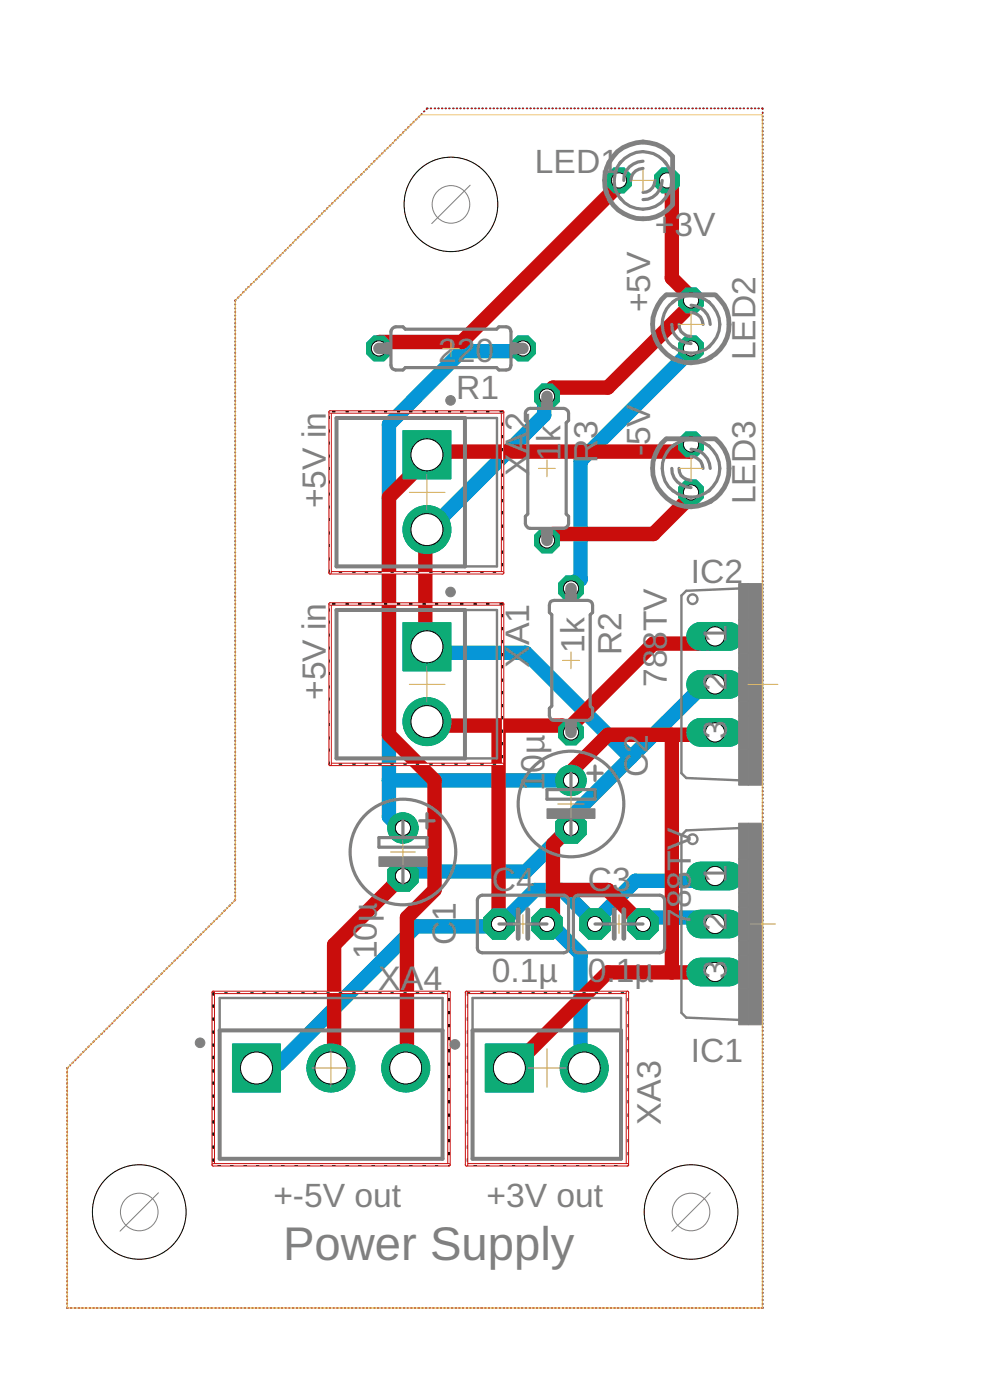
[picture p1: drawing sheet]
<svg xmlns="http://www.w3.org/2000/svg" width="52mm" height="74mm" viewBox="0 0 52 74" stroke-linecap="round" stroke-linejoin="round" font-family="sans-serif">
<defs><g id="words">
<text font-size="2.5" fill="#808080" x="15" y="66.7">Power Supply</text>
<g font-size="1.8" fill="#808080">
<text x="28.3" y="9.2">LED1</text>
<text x="34.4" y="16.5" transform="rotate(-90 34.4 16.5)">+5V</text>
<text x="34.6" y="12.5">+</text>
<text x="35.7" y="12.5">3V</text>
<text x="23.2" y="19.1">220</text>
<text x="24.1" y="21.1">R1</text>
<text x="29.6" y="23.4" transform="rotate(-90 29.6 23.4)">k</text>
<text x="34.4" y="23.6" transform="rotate(-90 34.4 23.6)">5V</text>
<text x="40" y="19.1" transform="rotate(-90 40 19.1)">LED2</text>
<text x="17.2" y="26.9" transform="rotate(-90 17.2 26.9)">+5V in</text>
<text x="28" y="25.2" transform="rotate(-90 28 25.2)">XA2</text>
<text x="29.6" y="24.4" transform="rotate(-90 29.6 24.4)">1</text>
<text x="31.6" y="24.5" transform="rotate(-90 31.6 24.5)">R3</text>
<text x="34.4" y="24.1" transform="rotate(-90 34.4 24.1)">-</text>
<text x="40" y="26.7" transform="rotate(-90 40 26.7)">LED3</text>
<text x="28" y="35.4" transform="rotate(-90 28 35.4)">XA1</text>
<text x="30.9" y="34.5" transform="rotate(-90 30.9 34.5)">1k</text>
<text x="32.9" y="34.7" transform="rotate(-90 32.9 34.7)">R2</text>
<text x="36.5" y="30.8">IC2</text>
<text x="38.5" y="34" transform="rotate(-90 38.5 34)">1</text>
<text x="17.2" y="37" transform="rotate(-90 17.2 37)">+5V in</text>
<text x="28.8" y="41.9" transform="rotate(-90 28.8 41.9)">1</text>
<text x="28.8" y="40.9" transform="rotate(-90 28.8 40.9)">0µ</text>
<text x="34.3" y="41.1" transform="rotate(-90 34.3 41.1)">C2</text>
<text x="35.3" y="36.4" transform="rotate(-90 35.3 36.4)">788TV</text>
<text x="38.5" y="39.1" transform="rotate(-90 38.5 39.1)">3</text>
<text x="38.5" y="36.6" transform="rotate(-90 38.5 36.6)">2</text>
<text x="26" y="47.1">C4</text>
<text x="31.1" y="47.1">C3</text>
<text x="36.5" y="46.1" transform="rotate(-90 36.5 46.1)">TV</text>
<text x="38.5" y="46.7" transform="rotate(-90 38.5 46.7)">1</text>
<text x="19.9" y="50.8" transform="rotate(-90 19.9 50.8)">10µ</text>
<text x="20" y="52.4">XA4</text>
<text x="24.1" y="50" transform="rotate(-90 24.1 50)">C</text>
<text x="24.1" y="48.7" transform="rotate(-90 24.1 48.7)">1</text>
<text x="26" y="51.9">0.1µ</text>
<text x="31.1" y="51.9">0.1µ</text>
<text x="36.5" y="49.1" transform="rotate(-90 36.5 49.1)">7</text>
<text x="36.5" y="48.1" transform="rotate(-90 36.5 48.1)">88</text>
<text x="38.5" y="51.8" transform="rotate(-90 38.5 51.8)">3</text>
<text x="38.5" y="49.3" transform="rotate(-90 38.5 49.3)">2</text>
<text x="34.9" y="59.5" transform="rotate(-90 34.9 59.5)">XA3</text>
<text x="36.5" y="56.2">IC1</text>
<text x="14.5" y="63.8">+-5V out</text>
<text x="25.7" y="63.9">+3V out</text>
</g>
</g></defs>
<path d="M27.7 18.4l-.4 .2h-2.9l-3.8 3.9v20.7l.4 .5 .3 .1M36.6 18.4l-.1 .2-5.8 5.8v6.3l-.3 .1-.2 .3M22.6 34.2l.4 .3h4.8l5.6 5.6M28.9 21h-.1v1l-5.8 5.8-.4 .2M37.8 36.2l-.3 .3h-.5l-3.6 3.6M20.6 41.3h9.6M28.9 48.9l.4 .1 1.4 1.5v5.8l.2 .2M33.4 40.1l-3.7 3.6 .5 .1-2.4 2.3h-6.3l-.2 .3M34 48.9l.1-.3h3.4l.3 .3M37.8 46.4l-.3 .2h-3.9l-1.9 2-.2 .3-1.8-1.8h-1.4l-1.9 1.8v.1h-4.4l-7.2 7.3h-1l-.2 .2" fill="none" stroke="#0696d7" stroke-width=".76"/>
<g fill="none" stroke="#0696d7" stroke-width=".08">
<path d="M12.4 16.1h.1M12.4 16.3h.1M12.4 16.5h.1M12.4 16.7h.1M12.4 16.9h.1M12.4 17.1h.1M12.4 17.3h.1M12.4 17.5h.1M12.4 17.7h.1M12.4 17.9h.1M12.4 18.1h.1M12.4 18.2v.1"/>
<path d="M12.4 18.4v.1M12.4 18.6v.1M12.4 18.8v.1M12.4 19v.1M12.4 19.2v.1M12.4 19.4v.1M12.4 19.6v.1M12.4 19.8v.1M12.5 15.9h-.1M12.6 15.7v.1M12.7 15.6h.1M12.9 15.5h-.1"/>
<path d="M13 15.3h.1M13.2 15.2h-.1M13.3 15v.1M13.4 14.9h.1M13.6 14.8h-.1M13.7 14.6h.1M13.9 14.5h-.1M14 14.4h.1M14.1 14.2h.1M14.3 14.1h-.1M14.4 13.9h.1M14.5 13.8h.1"/>
<path d="M14.7 13.7h.1M14.8 13.5h.1M15 13.4h-.1M15.1 13.2v.1M15.2 13.1h.1M15.4 13h-.1M15.5 12.8h.1M15.7 12.7h-.1M15.8 12.5v.1M15.9 12.4h.1M16.1 12.3h-.1M16.2 12.1h.1"/>
<path d="M16.4 12h-.1M16.5 11.9h.1M16.6 11.7h.1M16.8 11.6h-.1M16.9 11.4v.1M17 11.3h.1M17.2 11.2h-.1M17.3 11h.1M17.5 10.9h-.1M17.6 10.7v.1M17.7 10.6h.1M17.9 10.5h-.1"/>
<path d="M18 10.3v.1M18.2 10.2h-.1M18.3 10.1h.1M18.4 9.9h.1M18.6 9.8h-.1M18.7 9.6v.1M18.8 9.5h.1M19 9.4h.1M19.1 9.2h.1M19.3 9.1h-.1M19.4 8.9v.1M19.5 8.8h.1"/>
<path d="M19.7 8.7h-.1M19.8 8.5v.1M20 8.4h-.1M20.1 8.2v.1M20.2 8.1h.1M20.4 8h-.1M20.5 7.8v.1M20.7 7.7h-.1M20.8 7.6h.1M20.9 7.4h.1M21.1 7.3h-.1M21.2 7.1v.1"/>
<path d="M21.3 7h.1M21.5 6.9h-.1M21.6 6.7v.1M21.8 6.6h-.1M21.9 6.4v.1M22 6.3h.1M22.2 6.2h-.1M22.3 6v.1M22.5 5.9h-.1M22.6 5.7v.1M22.8 5.7h.1M23 5.7h.1"/>
<path d="M23.2 5.7h.1M23.4 5.7h.1M23.6 5.7h.1M23.7 5.7h.1M24 5.7h.1M24.2 5.7h.1M24.3 5.7h.1M24.5 5.7h.1M24.7 5.7h.1M24.9 5.7h.1M25.1 5.7h.1M25.3 5.7h.1"/>
<path d="M25.5 5.7h.1M25.7 5.7h.1M25.9 5.7h.1M26.1 5.7h.1M26.3 5.7h.1M26.5 5.7h.1M26.7 5.7h.1M26.9 5.7h.1M27.1 5.7h.1M27.3 5.7h.1M27.5 5.7h.1M27.6 5.7h.1"/>
<path d="M27.9 5.7h.1M28 5.7h.1M28.2 5.7h.1M28.4 5.7h.1M28.6 5.7h.1M28.8 5.7h.1M29 5.7h.1M29.2 5.7h.1M29.4 5.7h.1M29.6 5.7h.1M29.8 5.7h.1M30 5.7h.1"/>
<path d="M30.2 5.7h.1M30.4 5.7h.1M30.6 5.7h.1M30.8 5.7h.1M31 5.7h.1M31.2 5.7h.1M31.3 5.7h.1M31.5 5.7h.1M31.7 5.7h.1M31.9 5.7h.1M32.1 5.7h.1M32.3 5.7h.1"/>
<path d="M32.5 5.7h.1M32.7 5.7h.1M32.9 5.7h.1M33.1 5.7h.1M33.3 5.7h.1M33.5 5.7h.1M33.7 5.7h.1M33.9 5.7h.1M34.1 5.7h.1M34.3 5.7h.1M34.5 5.7h.1M34.7 5.7h.1"/>
<path d="M34.9 5.7h.1M35.1 5.7h.1M35.2 5.7h.1M35.4 5.7h.1M35.6 5.7h.1M35.8 5.7h.1M36 5.7h.1M36.2 5.7h.1M36.4 5.7h.1M36.6 5.7h.1M36.8 5.7h.1M37 5.7h.1"/>
<path d="M37.2 5.7h.1M37.4 5.7h.1M37.6 5.7h.1M37.8 5.7h.1M38 5.7h.1M38.2 5.7h.1M38.4 5.7h.1M38.6 5.7h.1M38.8 5.7h.1M38.9 5.7h.1M39.1 5.7h.1M39.3 5.7h.1"/>
<path d="M39.5 5.7h.1M39.7 5.7h.1M39.9 5.7h.1M40.1 5.7h.1M40.3 5.7v.1M40.3 5.9v.1M40.3 6.1v.1M40.3 6.3v.1M40.3 6.5v.1M40.3 6.7v.1M40.3 6.9v.1M40.3 7.1v.1"/>
<path d="M40.3 7.3h.1M40.3 7.5h.1M40.3 7.7h.1M40.3 7.9h.1M40.3 8.1h.1M40.3 8.3h.1M40.3 8.5h.1M40.3 8.7h.1M40.3 8.9h.1M40.3 9.1h.1M40.3 9.2v.1M40.3 9.5h.1"/>
<path d="M40.3 9.7h.1M40.3 9.8v.1M40.3 10v.1M40.3 10.2v.1M40.3 10.4v.1M40.3 10.6v.1M40.3 10.8v.1M40.3 11h.1M40.3 11.2v.1M40.3 11.4v.1M40.3 11.6h.1M40.3 11.8h.1"/>
<path d="M40.3 12h.1M40.3 12.2h.1M40.3 12.4h.1M40.3 12.6h.1M40.3 12.8h.1M40.3 13h.1M40.3 13.2h.1M40.3 13.4h.1M40.3 13.5v.1M40.3 13.7v.1M40.3 13.9v.1M40.3 14.1v.1"/>
<path d="M40.3 14.3v.1M40.3 14.5v.1M40.3 14.7v.1M40.3 14.9v.1M40.3 15.1v.1M40.3 15.3h.1M40.3 15.5h.1M40.3 15.7h.1M40.3 15.9h.1M40.3 16.1h.1M40.3 16.3h.1M40.3 16.5h.1"/>
<path d="M40.3 16.7h.1M40.3 16.9h.1M40.3 17.1h.1M40.3 17.3h.1M40.3 17.5h.1M40.3 17.7h.1M40.3 17.8v.1M40.3 18v.1M40.3 18.2v.1M40.3 18.4v.1M40.3 18.6v.1M40.3 18.8v.1"/>
<path d="M40.3 19h.1M40.3 19.2v.1M40.3 19.4v.1M40.3 19.6h.1M40.3 19.8h.1M40.3 20h.1M12.4 20h.1M12.4 20.2v.1M12.4 20.4h.1M12.4 20.6h.1M12.4 20.8h.1M12.4 21h.1"/>
<path d="M12.4 21.2h.1M12.4 21.4h.1M12.4 21.6h.1M12.4 21.8h.1M12.4 22h.1M12.4 22.2h.1M12.4 22.4h.1M12.4 22.5v.1M12.4 22.8h.1M12.4 22.9v.1M12.4 23.1v.1M12.4 23.3v.1"/>
<path d="M12.4 23.5v.1M12.4 23.7v.1M12.4 23.9v.1M12.4 24.1v.1M12.4 24.3v.1M12.4 24.5v.1M12.4 24.7h.1M12.4 24.9h.1M12.4 25.1h.1M12.4 25.3h.1M12.4 25.5h.1M12.4 25.7h.1"/>
<path d="M12.4 25.9h.1M12.4 26.1h.1M12.4 26.3h.1M12.4 26.5h.1M12.4 26.6v.1M12.4 26.9h.1M12.4 27.1h.1M12.4 27.2v.1M12.4 27.4v.1M12.4 27.6v.1M12.4 27.8v.1M12.4 28v.1"/>
<path d="M12.4 28.2v.1M12.4 28.4v.1M12.4 28.6v.1M12.4 28.8v.1M12.4 29h.1M12.4 29.2v.1M12.4 29.4h.1M12.4 29.6h.1M12.4 29.8h.1M12.4 30h.1M12.4 30.2h.1M12.4 30.4h.1"/>
<path d="M12.4 30.6h.1M12.4 30.8h.1M12.4 31h.1M12.4 31.2h.1M12.4 31.3v.1M12.4 31.5v.1M12.4 31.7v.1M12.4 31.9v.1M12.4 32.1v.1M12.4 32.3v.1M12.4 32.5v.1M12.4 32.7v.1"/>
<path d="M12.4 32.9v.1M12.4 33.1h.1M12.4 33.3v.1M12.4 33.5h.1M12.4 33.7h.1M12.4 33.9h.1M12.4 34.1h.1M12.4 34.3h.1M12.4 34.5h.1M12.4 34.7h.1M12.4 34.9h.1M12.4 35.1h.1"/>
<path d="M12.4 35.3h.1M12.4 35.5h.1M12.4 35.7h.1M12.4 35.9h.1M12.4 36v.1M12.4 36.2v.1M12.4 36.4v.1M12.4 36.6v.1M12.4 36.8v.1M12.4 37v.1M12.4 37.2v.1M12.4 37.4v.1"/>
<path d="M12.4 37.6v.1M12.4 37.8h.1M12.4 38v.1M12.4 38.2h.1M12.4 38.4h.1M12.4 38.6h.1M12.4 38.8h.1M12.4 39h.1M12.4 39.2h.1M12.4 39.4h.1M12.4 39.6h.1M12.4 39.8h.1"/>
<path d="M12.4 40h.1M40.3 20.2h.1M40.3 20.4h.1M40.3 20.6h.1M40.3 20.8h.1M40.3 21h.1M40.3 21.2h.1M40.3 21.4h.1M40.3 21.5v.1M40.3 21.7v.1M40.3 21.9v.1M40.3 22.1v.1"/>
<path d="M40.3 22.3v.1M40.3 22.5v.1M40.3 22.7v.1M40.3 22.9v.1M40.3 23.1v.1M40.3 23.3h.1M40.3 23.5h.1M40.3 23.7h.1M40.3 23.9h.1M40.3 24.1h.1M40.3 24.3h.1M40.3 24.5h.1"/>
<path d="M40.3 24.7h.1M40.3 24.9h.1M40.3 25.1h.1M40.3 25.3h.1M40.3 25.5h.1M40.3 25.7h.1M40.3 25.8v.1M40.3 26v.1M40.3 26.2v.1M40.3 26.4v.1M40.3 26.6v.1M40.3 26.8v.1"/>
<path d="M40.3 27v.1M40.3 27.2v.1M40.3 27.4v.1M40.3 27.6h.1M40.3 27.8h.1M40.3 28h.1M40.3 28.2h.1M40.3 28.4h.1M40.3 28.6h.1M40.3 28.8h.1M40.3 29h.1M40.3 29.2h.1"/>
<path d="M40.3 29.4h.1M40.3 29.5v.1M40.3 29.7v.1M40.3 30h.1M40.3 30.1v.1M40.3 30.3v.1M40.3 30.5v.1M40.3 30.7v.1M40.3 30.9v.1M40.3 31.1v.1M40.3 31.3h.1M40.3 31.5h.1"/>
<path d="M40.3 31.7h.1M40.3 31.9h.1M40.3 32.1h.1M40.3 32.3h.1M40.3 32.5h.1M40.3 32.7h.1M40.3 32.9h.1M40.3 33.1h.1M40.3 33.3h.1M40.3 33.5h.1M40.3 33.7h.1M40.3 33.8v.1"/>
<path d="M40.3 34v.1M40.3 34.2v.1M40.3 34.4v.1M40.3 34.6v.1M40.3 34.8v.1M40.3 35v.1M40.3 35.2v.1M40.3 35.4v.1M40.3 35.6h.1M40.3 35.8h.1M40.3 36h.1M40.3 36.2h.1"/>
<path d="M40.3 36.4h.1M40.3 36.6h.1M40.3 36.8h.1M40.3 37h.1M40.3 37.2h.1M40.3 37.4h.1M40.3 37.5v.1M40.3 37.7v.1M40.3 38h.1M40.3 38.1v.1M40.3 38.3v.1M40.3 38.5v.1"/>
<path d="M40.3 38.7v.1M40.3 38.9v.1M40.3 39.1v.1M40.3 39.3h.1M40.3 39.5h.1M40.3 39.7v.1M40.3 39.9h.1M3.6 56.7v.1M3.6 56.9v.1M3.6 57.1h.1M3.6 57.3v.1M3.6 57.5v.1"/>
<path d="M3.6 57.7h.1M3.6 57.9v.1M3.6 58.1h.1M3.6 58.3h.1M3.6 58.5h.1M3.6 58.7h.1M3.6 58.9h.1M3.6 59.1h.1M3.6 59.3h.1M3.6 59.5h.1M3.6 59.7h.1M3.6 59.9h.1"/>
<path d="M3.6 56.5v.1M3.7 56.3v.1M3.9 56.2h-.1M4 56.1h.1M4.1 55.9v.1M4.3 55.8h.1M4.4 55.6v.1M4.6 55.5h-.1M4.7 55.4h.1M4.8 55.2v.1M5 55.1h-.1M5.1 55h.1"/>
<path d="M5.2 54.8v.1M5.4 54.7h.1M5.5 54.5v.1M5.7 54.4h-.1M5.8 54.3h.1M5.9 54.1v.1M6.1 54h.1M6.2 53.8v.1M6.3 53.7h.1M6.5 53.6h.1M6.6 53.4v.1M6.8 53.3h-.1"/>
<path d="M6.9 53.2h.1M7 53v.1M7.2 52.9h.1M7.3 52.7v.1M7.5 52.6h-.1M7.6 52.5h.1M7.7 52.3v.1M7.9 52.2h.1M8 52.1h.1M8.1 51.9h.1M8.3 51.8h.1M8.4 51.6v.1"/>
<path d="M8.6 51.5h-.1M8.7 51.4h.1M8.8 51.2v.1M9 51.1h.1M9.1 50.9v.1M9.2 50.8h.1M9.4 50.7h.1M9.5 50.5v.1M9.7 50.4h.1M9.8 50.3h.1M9.9 50.1h.1M10.1 50h.1"/>
<path d="M10.2 49.8v.1M10.4 49.7h-.1M10.5 49.6h.1M10.6 49.4v.1M10.8 49.3h.1M10.9 49.1v.1M11 49h.1M11.2 48.9h.1M11.3 48.7v.1M11.5 48.6h.1M11.6 48.5h.1M11.7 48.3h.1"/>
<path d="M11.9 48.2h.1M12 48v.1M12.2 47.9h-.1M12.3 47.8h.1M12.4 47.6v.1M12.4 40.2h.1M12.4 40.3v.1M12.4 40.6h.1M12.4 40.7v.1M12.4 40.9v.1M12.4 41.1v.1M12.4 41.3v.1"/>
<path d="M12.4 41.5v.1M12.4 41.7v.1M12.4 41.9v.1M12.4 42.1v.1M12.4 42.3v.1M12.4 42.5h.1M12.4 42.7h.1M12.4 42.9h.1M12.4 43.1h.1M12.4 43.3h.1M12.4 43.5h.1M12.4 43.7h.1"/>
<path d="M12.4 43.9h.1M12.4 44.1h.1M12.4 44.3h.1M12.4 44.4v.1M12.4 44.7h.1M12.4 44.9h.1M12.4 45v.1M12.4 45.2v.1M12.4 45.4v.1M12.4 45.6v.1M12.4 45.8v.1M12.4 46v.1"/>
<path d="M12.4 46.2v.1M12.4 46.4v.1M12.4 46.6v.1M12.4 46.8h.1M12.4 47v.1M12.4 47.2h.1M12.4 47.4h.1M40.3 40.1h.1M40.3 40.3h.1M40.3 40.5h.1M40.3 40.7h.1M40.3 40.9h.1"/>
<path d="M40.3 41.1h.1M40.3 41.3h.1M40.3 41.5h.1M40.3 41.7h.1M40.3 41.8v.1M40.3 42v.1M40.3 42.2v.1M40.3 42.4v.1M40.3 42.6v.1M40.3 42.8v.1M40.3 43v.1M40.3 43.2v.1"/>
<path d="M40.3 43.4v.1M40.3 43.6h.1M40.3 43.8h.1M40.3 44h.1M40.3 44.2h.1M40.3 44.4h.1M40.3 44.6h.1M40.3 44.8h.1M40.3 45h.1M40.3 45.2h.1M40.3 45.4h.1M40.3 45.6h.1"/>
<path d="M40.3 45.7v.1M40.3 46h.1M40.3 46.1v.1M40.3 46.3v.1M40.3 46.5v.1M40.3 46.7v.1M40.3 46.9v.1M40.3 47.1v.1M40.3 47.3h.1M40.3 47.5h.1M40.3 47.7v.1M40.3 47.9h.1"/>
<path d="M40.3 48.1h.1M40.3 48.3h.1M40.3 48.5h.1M40.3 48.7h.1M40.3 48.9h.1M40.3 49.1h.1M40.3 49.3h.1M40.3 49.5h.1M40.3 49.7h.1M40.3 49.8v.1M40.3 50v.1M40.3 50.2v.1"/>
<path d="M40.3 50.4v.1M40.3 50.6v.1M40.3 50.8v.1M40.3 51v.1M40.3 51.2v.1M40.3 51.4v.1M40.3 51.6h.1M40.3 51.8h.1M40.3 52h.1M40.3 52.2h.1M40.3 52.4h.1M40.3 52.6h.1"/>
<path d="M40.3 52.8h.1M40.3 53h.1M40.3 53.2h.1M40.3 53.4h.1M40.3 53.6h.1M40.3 53.7v.1M40.3 54h.1M40.3 54.1v.1M40.3 54.3v.1M40.3 54.5v.1M40.3 54.7v.1M40.3 54.9v.1"/>
<path d="M40.3 55.1v.1M40.3 55.3v.1M40.3 55.5h.1M40.3 55.7v.1M40.3 55.9h.1M40.3 56.1h.1M40.3 56.3h.1M40.3 56.5h.1M40.3 56.7h.1M40.3 56.9h.1M40.3 57.1h.1M40.3 57.3h.1"/>
<path d="M40.3 57.5h.1M40.3 57.7h.1M40.3 57.8v.1M40.3 58v.1M40.3 58.2v.1M40.3 58.4v.1M40.3 58.6v.1M40.3 58.8v.1M40.3 59v.1M40.3 59.2v.1M40.3 59.4v.1M40.3 59.6h.1"/>
<path d="M40.3 59.8h.1M40.3 60h.1M3.6 69.2h.1M3.6 60.1h.1M3.6 60.3h.1M3.6 60.5h.1M3.6 60.7h.1M3.6 60.9h.1M3.6 61.1h.1M3.6 61.3h.1M3.6 61.5h.1M3.6 61.7h.1"/>
<path d="M3.6 61.8v.1M3.6 62.1h.1M3.6 62.3h.1M3.6 62.4v.1M3.6 62.7h.1M3.6 62.8v.1M3.6 63v.1M3.6 63.2v.1M3.6 63.4v.1M3.6 63.6v.1M3.6 63.8v.1M3.6 64v.1"/>
<path d="M3.6 64.2v.1M3.6 64.4v.1M3.6 64.6v.1M3.6 64.8v.1M3.6 65v.1M3.6 65.2v.1M3.6 65.4h.1M3.6 65.6v.1M3.6 65.8h.1M3.6 66h.1M3.6 66.2v.1M3.6 66.4h.1"/>
<path d="M3.6 66.6h.1M3.6 66.8h.1M3.6 67h.1M3.6 67.2h.1M3.6 67.4h.1M3.6 67.6h.1M3.6 67.8h.1M3.6 68h.1M3.6 68.2h.1M3.6 68.4h.1M3.6 68.6h.1M3.6 68.8h.1"/>
<path d="M3.6 69h.1M3.7 69.2h.1M4 69.2h.1M4.1 69.2h.1M4.3 69.2h.1M4.5 69.2h.1M4.7 69.2h.1M4.9 69.2h.1M5.1 69.2h.1M5.3 69.2h.1M5.5 69.2h.1M5.7 69.2h.1"/>
<path d="M5.9 69.2h.1M6.1 69.2h.1M6.3 69.2h.1M6.5 69.2h.1M6.7 69.2h.1M6.9 69.2h.1M7.1 69.2h.1M7.3 69.2h.1M7.5 69.2h.1M7.7 69.2h.1M7.9 69.2h.1M8.1 69.2h.1"/>
<path d="M8.3 69.2h.1M8.4 69.2h.1M8.6 69.2h.1M8.8 69.2h.1M9 69.2h.1M9.2 69.2h.1M9.4 69.2h.1M9.6 69.2h.1M9.8 69.2h.1M10 69.2h.1M10.2 69.2h.1M10.4 69.2h.1"/>
<path d="M10.6 69.2h.1M10.8 69.2h.1M11 69.2h.1M11.2 69.2h.1M11.4 69.2h.1M11.6 69.2h.1M11.8 69.2h.1M12 69.2h.1M12.1 69.2h.1M12.4 69.2h.1M12.6 69.2h.1M12.7 69.2h.1"/>
<path d="M12.9 69.2h.1M13.1 69.2h.1M13.3 69.2h.1M13.5 69.2h.1M13.7 69.2h.1M13.9 69.2h.1M14.1 69.2h.1M14.3 69.2h.1M14.5 69.2h.1M14.7 69.2h.1M14.9 69.2h.1M15.1 69.2h.1"/>
<path d="M15.3 69.2h.1M15.5 69.2h.1M15.7 69.2h.1M15.9 69.2h.1M16.1 69.2h.1M16.3 69.2h.1M16.5 69.2h.1M16.7 69.2h.1M16.8 69.2h.1M17 69.2h.1M17.3 69.2h.1M17.4 69.2h.1"/>
<path d="M17.6 69.2h.1M17.8 69.2h.1M18 69.2h.1M18.2 69.2h.1M18.4 69.2h.1M18.6 69.2h.1M18.8 69.2h.1M19 69.2h.1M19.2 69.2h.1M19.4 69.2h.1M19.6 69.2h.1M19.8 69.2h.1"/>
<path d="M20 69.2h.1M20.2 69.2h.1M20.4 69.2h.1M20.6 69.2h.1M20.8 69.2h.1M21 69.2h.1M21.1 69.2h.1M21.4 69.2h.1M21.5 69.2h.1M21.7 69.2h.1M21.9 69.2h.1M22.1 69.2h.1"/>
<path d="M22.3 69.2h.1M22.5 69.2h.1M22.7 69.2h.1M22.9 69.2h.1M23.1 69.2h.1M23.3 69.2h.1M23.5 69.2h.1M23.7 69.2h.1M23.9 69.2h.1M24.1 69.2h.1M24.3 69.2h.1M24.5 69.2h.1"/>
<path d="M24.7 69.2h.1M24.9 69.2h.1M25.1 69.2h.1M25.3 69.2h.1M25.4 69.2h.1M25.7 69.2h.1M25.8 69.2h.1M26 69.2h.1M26.2 69.2h.1M26.4 69.2h.1M26.6 69.2h.1M26.8 69.2h.1"/>
<path d="M27 69.2h.1M27.2 69.2h.1M27.4 69.2h.1M27.6 69.2h.1M27.8 69.2h.1M28 69.2h.1M28.2 69.2h.1M28.4 69.2h.1M28.6 69.2h.1M28.8 69.2h.1M29 69.2h.1M29.2 69.2h.1"/>
<path d="M29.4 69.2h.1M29.5 69.2h.1M29.8 69.2h.1M30 69.2h.1M30.1 69.2h.1M30.3 69.2h.1M30.5 69.2h.1M30.7 69.2h.1M30.9 69.2h.1M31.1 69.2h.1M31.3 69.2h.1M31.5 69.2h.1"/>
<path d="M31.7 69.2h.1M31.9 69.2h.1M32.1 69.2h.1M32.3 69.2h.1M32.5 69.2h.1M32.7 69.2h.1M32.9 69.2h.1M33.1 69.2h.1M33.3 69.2h.1M33.5 69.2h.1M33.7 69.2h.1M33.9 69.2h.1"/>
<path d="M34.1 69.2h.1M34.2 69.2h.1M34.4 69.2h.1M34.6 69.2h.1M34.8 69.2h.1M35 69.2h.1M35.2 69.2h.1M35.4 69.2h.1M35.6 69.2h.1M35.8 69.2h.1M36 69.2h.1M36.2 69.2h.1"/>
<path d="M36.4 69.2h.1M36.6 69.2h.1M36.8 69.2h.1M37 69.2h.1M37.2 69.2h.1M37.4 69.2h.1M37.6 69.2h.1M37.8 69.2h.1M38 69.2h.1M38.2 69.2h.1M38.4 69.2h.1M38.5 69.2h.1"/>
<path d="M38.7 69.2h.1M38.9 69.2h.1M39.1 69.2h.1M39.3 69.2h.1M39.5 69.2h.1M39.7 69.2h.1M39.9 69.2h.1M40.1 69.2h.1M40.3 60.2h.1M40.3 60.4h.1M40.3 60.6h.1M40.3 60.8h.1"/>
<path d="M40.3 61h.1M40.3 61.2h.1M40.3 61.4h.1M40.3 61.6h.1M40.3 61.7v.1M40.3 62h.1M40.3 62.1v.1M40.3 62.3v.1M40.3 62.5v.1M40.3 62.7v.1M40.3 62.9v.1M40.3 63.1v.1"/>
<path d="M40.3 63.3v.1M40.3 63.5h.1M40.3 63.7v.1M40.3 63.9h.1M40.3 64.1h.1M40.3 64.3h.1M40.3 64.5h.1M40.3 64.7h.1M40.3 64.9h.1M40.3 65.1h.1M40.3 65.3h.1M40.3 65.5h.1"/>
<path d="M40.3 65.7h.1M40.3 65.8v.1M40.3 66v.1M40.3 66.2v.1M40.3 66.4v.1M40.3 66.6v.1M40.3 66.8v.1M40.3 67v.1M40.3 67.2v.1M40.3 67.4v.1M40.3 67.6h.1M40.3 67.8h.1"/>
<path d="M40.3 68h.1M40.3 68.2h.1M40.3 68.4h.1M40.3 68.6h.1M40.3 68.8h.1M40.3 69h.1M40.3 69.2h.1"/>
</g>
<circle cx="21.3" cy="46.4" r=".87" fill="#0dab76" stroke="#0dab76" stroke-width=".05"/>
<circle cx="21.3" cy="46.4" r=".4" fill="#fff" stroke="#000" stroke-width=".05"/>
<circle cx="21.3" cy="43.8" r=".8" fill="#0dab76" stroke="#0dab76" stroke-width=".05"/>
<circle cx="21.3" cy="43.8" r=".4" fill="#fff" stroke="#000" stroke-width=".05"/>
<circle cx="30.2" cy="43.8" r=".87" fill="#0dab76" stroke="#0dab76" stroke-width=".05"/>
<circle cx="30.2" cy="43.8" r=".4" fill="#fff" stroke="#000" stroke-width=".05"/>
<circle cx="30.2" cy="41.3" r=".8" fill="#0dab76" stroke="#0dab76" stroke-width=".05"/>
<circle cx="30.2" cy="41.3" r=".4" fill="#fff" stroke="#000" stroke-width=".05"/>
<circle cx="31.5" cy="48.9" r=".87" fill="#0dab76" stroke="#0dab76" stroke-width=".05"/>
<circle cx="31.5" cy="48.9" r=".4" fill="#fff" stroke="#000" stroke-width=".05"/>
<circle cx="34" cy="48.9" r=".87" fill="#0dab76" stroke="#0dab76" stroke-width=".05"/>
<circle cx="34" cy="48.9" r=".4" fill="#fff" stroke="#000" stroke-width=".05"/>
<circle cx="26.4" cy="48.9" r=".87" fill="#0dab76" stroke="#0dab76" stroke-width=".05"/>
<circle cx="26.4" cy="48.9" r=".4" fill="#fff" stroke="#000" stroke-width=".05"/>
<circle cx="28.9" cy="48.9" r=".87" fill="#0dab76" stroke="#0dab76" stroke-width=".05"/>
<circle cx="28.9" cy="48.9" r=".4" fill="#fff" stroke="#000" stroke-width=".05"/>
<path d="M37.1 46.4h1.5" fill="none" stroke="#0dab76" stroke-width="1.5"/>
<circle cx="37.8" cy="46.4" r=".51" fill="#fff" stroke="#000" stroke-width=".05"/>
<path d="M37.1 48.9h1.5" fill="none" stroke="#0dab76" stroke-width="1.5"/>
<circle cx="37.8" cy="48.9" r=".51" fill="#fff" stroke="#000" stroke-width=".05"/>
<path d="M37.1 51.4h1.5" fill="none" stroke="#0dab76" stroke-width="1.5"/>
<circle cx="37.8" cy="51.4" r=".51" fill="#fff" stroke="#000" stroke-width=".05"/>
<path d="M37.1 33.7h1.5" fill="none" stroke="#0dab76" stroke-width="1.5"/>
<circle cx="37.8" cy="33.7" r=".51" fill="#fff" stroke="#000" stroke-width=".05"/>
<path d="M37.1 36.2h1.5" fill="none" stroke="#0dab76" stroke-width="1.5"/>
<circle cx="37.8" cy="36.2" r=".51" fill="#fff" stroke="#000" stroke-width=".05"/>
<path d="M37.1 38.8h1.5" fill="none" stroke="#0dab76" stroke-width="1.5"/>
<circle cx="37.8" cy="38.8" r=".51" fill="#fff" stroke="#000" stroke-width=".05"/>
<circle cx="32.7" cy="9.5" r=".71" fill="#0dab76" stroke="#0dab76" stroke-width=".05"/>
<circle cx="32.7" cy="9.5" r=".4" fill="#fff" stroke="#000" stroke-width=".05"/>
<circle cx="35.3" cy="9.5" r=".71" fill="#0dab76" stroke="#0dab76" stroke-width=".05"/>
<circle cx="35.3" cy="9.5" r=".4" fill="#fff" stroke="#000" stroke-width=".05"/>
<circle cx="36.6" cy="18.4" r=".71" fill="#0dab76" stroke="#0dab76" stroke-width=".05"/>
<circle cx="36.6" cy="18.4" r=".4" fill="#fff" stroke="#000" stroke-width=".05"/>
<circle cx="36.6" cy="15.9" r=".71" fill="#0dab76" stroke="#0dab76" stroke-width=".05"/>
<circle cx="36.6" cy="15.9" r=".4" fill="#fff" stroke="#000" stroke-width=".05"/>
<circle cx="36.6" cy="26.1" r=".71" fill="#0dab76" stroke="#0dab76" stroke-width=".05"/>
<circle cx="36.6" cy="26.1" r=".4" fill="#fff" stroke="#000" stroke-width=".05"/>
<circle cx="36.6" cy="23.5" r=".71" fill="#0dab76" stroke="#0dab76" stroke-width=".05"/>
<circle cx="36.6" cy="23.5" r=".4" fill="#fff" stroke="#000" stroke-width=".05"/>
<circle cx="27.7" cy="18.4" r=".71" fill="#0dab76" stroke="#0dab76" stroke-width=".05"/>
<circle cx="27.7" cy="18.4" r=".4" fill="#fff" stroke="#000" stroke-width=".05"/>
<circle cx="20" cy="18.4" r=".71" fill="#0dab76" stroke="#0dab76" stroke-width=".05"/>
<circle cx="20" cy="18.4" r=".4" fill="#fff" stroke="#000" stroke-width=".05"/>
<circle cx="30.2" cy="31.1" r=".71" fill="#0dab76" stroke="#0dab76" stroke-width=".05"/>
<circle cx="30.2" cy="31.1" r=".4" fill="#fff" stroke="#000" stroke-width=".05"/>
<circle cx="30.2" cy="38.8" r=".71" fill="#0dab76" stroke="#0dab76" stroke-width=".05"/>
<circle cx="30.2" cy="38.8" r=".4" fill="#fff" stroke="#000" stroke-width=".05"/>
<circle cx="28.9" cy="21" r=".71" fill="#0dab76" stroke="#0dab76" stroke-width=".05"/>
<circle cx="28.9" cy="21" r=".4" fill="#fff" stroke="#000" stroke-width=".05"/>
<circle cx="28.9" cy="28.6" r=".71" fill="#0dab76" stroke="#0dab76" stroke-width=".05"/>
<circle cx="28.9" cy="28.6" r=".4" fill="#fff" stroke="#000" stroke-width=".05"/>
<path d="M25.7 55.2h2.5v2.6h-2.5z" fill="#0dab76" stroke="#0dab76" stroke-width=".05"/>
<circle cx="26.9" cy="56.5" r=".85" fill="#fff" stroke="#000" stroke-width=".05"/>
<circle cx="30.9" cy="56.5" r="1.27" fill="#0dab76" stroke="#0dab76" stroke-width=".05"/>
<circle cx="30.9" cy="56.5" r=".85" fill="#fff" stroke="#000" stroke-width=".05"/>
<path d="M12.3 55.2h2.5v2.6h-2.5z" fill="#0dab76" stroke="#0dab76" stroke-width=".05"/>
<circle cx="13.6" cy="56.5" r=".85" fill="#fff" stroke="#000" stroke-width=".05"/>
<circle cx="17.5" cy="56.5" r="1.27" fill="#0dab76" stroke="#0dab76" stroke-width=".05"/>
<circle cx="17.5" cy="56.5" r=".85" fill="#fff" stroke="#000" stroke-width=".05"/>
<circle cx="21.5" cy="56.5" r="1.27" fill="#0dab76" stroke="#0dab76" stroke-width=".05"/>
<circle cx="21.5" cy="56.5" r=".85" fill="#fff" stroke="#000" stroke-width=".05"/>
<path d="M21.3 33h2.6v2.5h-2.6z" fill="#0dab76" stroke="#0dab76" stroke-width=".05"/>
<circle cx="22.6" cy="34.2" r=".85" fill="#fff" stroke="#000" stroke-width=".05"/>
<circle cx="22.6" cy="38.2" r="1.27" fill="#0dab76" stroke="#0dab76" stroke-width=".05"/>
<circle cx="22.6" cy="38.2" r=".85" fill="#fff" stroke="#000" stroke-width=".05"/>
<path d="M21.3 22.8h2.6v2.5h-2.6z" fill="#0dab76" stroke="#0dab76" stroke-width=".05"/>
<circle cx="22.6" cy="24.1" r=".85" fill="#fff" stroke="#000" stroke-width=".05"/>
<circle cx="22.6" cy="28" r="1.27" fill="#0dab76" stroke="#0dab76" stroke-width=".05"/>
<circle cx="22.6" cy="28" r=".85" fill="#fff" stroke="#000" stroke-width=".05"/>
<g fill="none" stroke="#c90d0c" stroke-width=".76">
<path d="M32.7 9.5l-.1 .4-8.2 8.2h-4.3l-.1 .3M35.3 9.5l.2 .4v4.8l1 1v.5l-4.3 4.3h-2.9l-.4 .5M22.6 28l-.1 .3v5.8l.1 .1M26.4 38.4v10.5M35.5 38.9v12.6M36.6 23.5l-.1 .4h-13.5l-.4 .2-.1 .3-1.9 1.9v12.6l2.4 2.4v5.8l-1.5 1.5v7.7v.2M36.6 26.1l-.1 .2-1.9 2h-5.3l-.4 .3M37.8 33.7l-.3 .4h-2.9l-4.4 4.3v.4l-.5-.4h-6.7l-.4-.2M37.8 38.8l-.3 .1h-5.3l-2 1.9v.5M21.3 46.4l-3.6 3.6v6.3l-.2 .2M29.3 47.1h2.9l1.8 1.8M30.2 43.8l-.9 .9v3.9l-.4 .3"/>
<path d="M37.8 51.4l-5.6 .1-4.9 4.8-.4 .2"/>
</g>
<g fill="none" stroke="#c90d0c" stroke-width=".08">
<path d="M12.4 16.1h.1M12.4 16.3h.1M12.4 16.5h.1M12.4 16.7h.1M12.4 16.9h.1M12.4 17.1h.1M12.4 17.3h.1M12.4 17.5h.1M12.4 17.7h.1M12.4 17.9h.1M12.4 18.1h.1M12.4 18.2v.1"/>
<path d="M12.4 18.4v.1M12.4 18.6v.1M12.4 18.8v.1M12.4 19v.1M12.4 19.2v.1M12.4 19.4v.1M12.4 19.6v.1M12.4 19.8v.1M12.5 15.9h-.1M12.6 15.7v.1M12.7 15.6h.1M12.9 15.5h-.1"/>
<path d="M13 15.3h.1M13.2 15.2h-.1M13.3 15v.1M13.4 14.9h.1M13.6 14.8h-.1M13.7 14.6h.1M13.9 14.5h-.1M14 14.4h.1M14.1 14.2h.1M14.3 14.1h-.1M14.4 13.9h.1M14.5 13.8h.1"/>
<path d="M14.7 13.7h.1M14.8 13.5h.1M15 13.4h-.1M15.1 13.2v.1M15.2 13.1h.1M15.4 13h-.1M15.5 12.8h.1M15.7 12.7h-.1M15.8 12.5v.1M15.9 12.4h.1M16.1 12.3h-.1M16.2 12.1h.1"/>
<path d="M16.4 12h-.1M16.5 11.9h.1M16.6 11.7h.1M16.8 11.6h-.1M16.9 11.4v.1M17 11.3h.1M17.2 11.2h-.1M17.3 11h.1M17.5 10.9h-.1M17.6 10.7v.1M17.7 10.6h.1M17.9 10.5h-.1"/>
<path d="M18 10.3v.1M18.2 10.2h-.1M18.3 10.1h.1M18.4 9.9h.1M18.6 9.8h-.1M18.7 9.6v.1M18.8 9.5h.1M19 9.4h.1M19.1 9.2h.1M19.3 9.1h-.1M19.4 8.9v.1M19.5 8.8h.1"/>
<path d="M19.7 8.7h-.1M19.8 8.5v.1M20 8.4h-.1M20.1 8.2v.1M20.2 8.1h.1M20.4 8h-.1M20.5 7.8v.1M20.7 7.7h-.1M20.8 7.6h.1M20.9 7.4h.1M21.1 7.3h-.1M21.2 7.1v.1"/>
<path d="M21.3 7h.1M21.5 6.9h-.1M21.6 6.7v.1M21.8 6.6h-.1M21.9 6.4v.1M22 6.3h.1M22.2 6.2h-.1M22.3 6v.1M22.5 5.9h-.1M22.6 5.7v.1M22.8 5.7h.1M23 5.7h.1"/>
<path d="M23.2 5.7h.1M23.4 5.7h.1M23.6 5.7h.1M23.7 5.7h.1M24 5.7h.1M24.2 5.7h.1M24.3 5.7h.1M24.5 5.7h.1M24.7 5.7h.1M24.9 5.7h.1M25.1 5.7h.1M25.3 5.7h.1"/>
<path d="M25.5 5.7h.1M25.7 5.7h.1M25.9 5.7h.1M26.1 5.7h.1M26.3 5.7h.1M26.5 5.7h.1M26.7 5.7h.1M26.9 5.7h.1M27.1 5.7h.1M27.3 5.7h.1M27.5 5.7h.1M27.6 5.7h.1"/>
<path d="M27.9 5.7h.1M28 5.7h.1M28.2 5.7h.1M28.4 5.7h.1M28.6 5.7h.1M28.8 5.7h.1M29 5.7h.1M29.2 5.7h.1M29.4 5.7h.1M29.6 5.7h.1M29.8 5.7h.1M30 5.7h.1"/>
<path d="M30.2 5.7h.1M30.4 5.7h.1M30.6 5.7h.1M30.8 5.7h.1M31 5.7h.1M31.2 5.7h.1M31.3 5.7h.1M31.5 5.7h.1M31.7 5.7h.1M31.9 5.7h.1M32.1 5.7h.1M32.3 5.7h.1"/>
<path d="M32.5 5.7h.1M32.7 5.7h.1M32.9 5.7h.1M33.1 5.7h.1M33.3 5.7h.1M33.5 5.7h.1M33.7 5.7h.1M33.9 5.7h.1M34.1 5.7h.1M34.3 5.7h.1M34.5 5.7h.1M34.7 5.7h.1"/>
<path d="M34.9 5.7h.1M35.1 5.7h.1M35.2 5.7h.1M35.4 5.7h.1M35.6 5.7h.1M35.8 5.7h.1M36 5.7h.1M36.2 5.7h.1M36.4 5.7h.1M36.6 5.7h.1M36.8 5.7h.1M37 5.7h.1"/>
<path d="M37.2 5.7h.1M37.4 5.7h.1M37.6 5.7h.1M37.8 5.7h.1M38 5.7h.1M38.2 5.7h.1M38.4 5.7h.1M38.6 5.7h.1M38.8 5.7h.1M38.9 5.7h.1M39.1 5.7h.1M39.3 5.7h.1"/>
<path d="M39.5 5.7h.1M39.7 5.7h.1M39.9 5.7h.1M40.1 5.7h.1M40.3 5.7v.1M40.3 5.9v.1M40.3 6.1v.1M40.3 6.3v.1M40.3 6.5v.1M40.3 6.7v.1M40.3 6.9v.1M40.3 7.1v.1"/>
<path d="M40.3 7.3h.1M40.3 7.5h.1M40.3 7.7h.1M40.3 7.9h.1M40.3 8.1h.1M40.3 8.3h.1M40.3 8.5h.1M40.3 8.7h.1M40.3 8.9h.1M40.3 9.1h.1M40.3 9.2v.1M40.3 9.5h.1"/>
<path d="M40.3 9.7h.1M40.3 9.8v.1M40.3 10v.1M40.3 10.2v.1M40.3 10.4v.1M40.3 10.6v.1M40.3 10.8v.1M40.3 11h.1M40.3 11.2v.1M40.3 11.4v.1M40.3 11.6h.1M40.3 11.8h.1"/>
<path d="M40.3 12h.1M40.3 12.2h.1M40.3 12.4h.1M40.3 12.6h.1M40.3 12.8h.1M40.3 13h.1M40.3 13.2h.1M40.3 13.4h.1M40.3 13.5v.1M40.3 13.7v.1M40.3 13.9v.1M40.3 14.1v.1"/>
<path d="M40.3 14.3v.1M40.3 14.5v.1M40.3 14.7v.1M40.3 14.9v.1M40.3 15.1v.1M40.3 15.3h.1M40.3 15.5h.1M40.3 15.7h.1M40.3 15.9h.1M40.3 16.1h.1M40.3 16.3h.1M40.3 16.5h.1"/>
<path d="M40.3 16.7h.1M40.3 16.9h.1M40.3 17.1h.1M40.3 17.3h.1M40.3 17.5h.1M40.3 17.7h.1M40.3 17.8v.1M40.3 18v.1M40.3 18.2v.1M40.3 18.4v.1M40.3 18.6v.1M40.3 18.8v.1"/>
<path d="M40.3 19h.1M40.3 19.2v.1M40.3 19.4v.1M40.3 19.6h.1M40.3 19.8h.1M40.3 20h.1M12.4 20h.1M12.4 20.2v.1M12.4 20.4h.1M12.4 20.6h.1M12.4 20.8h.1M12.4 21h.1"/>
<path d="M12.4 21.2h.1M12.4 21.4h.1M12.4 21.6h.1M12.4 21.8h.1M12.4 22h.1M12.4 22.2h.1M12.4 22.4h.1M12.4 22.5v.1M12.4 22.8h.1M12.4 22.9v.1M12.4 23.1v.1M12.4 23.3v.1"/>
<path d="M12.4 23.5v.1M12.4 23.7v.1M12.4 23.9v.1M12.4 24.1v.1M12.4 24.3v.1M12.4 24.5v.1M12.4 24.7h.1M12.4 24.9h.1M12.4 25.1h.1M12.4 25.3h.1M12.4 25.5h.1M12.4 25.7h.1"/>
<path d="M12.4 25.9h.1M12.4 26.1h.1M12.4 26.3h.1M12.4 26.5h.1M12.4 26.6v.1M12.4 26.9h.1M12.4 27.1h.1M12.4 27.2v.1M12.4 27.4v.1M12.4 27.6v.1M12.4 27.8v.1M12.4 28v.1"/>
<path d="M12.4 28.2v.1M12.4 28.4v.1M12.4 28.6v.1M12.4 28.8v.1M12.4 29h.1M12.4 29.2v.1M12.4 29.4h.1M12.4 29.6h.1M12.4 29.8h.1M12.4 30h.1M12.4 30.2h.1M12.4 30.4h.1"/>
<path d="M12.4 30.6h.1M12.4 30.8h.1M12.4 31h.1M12.4 31.2h.1M12.4 31.3v.1M12.4 31.5v.1M12.4 31.7v.1M12.4 31.9v.1M12.4 32.1v.1M12.4 32.3v.1M12.4 32.5v.1M12.4 32.7v.1"/>
<path d="M12.4 32.9v.1M12.4 33.1h.1M12.4 33.3v.1M12.4 33.5h.1M12.4 33.7h.1M12.4 33.9h.1M12.4 34.1h.1M12.4 34.3h.1M12.4 34.5h.1M12.4 34.7h.1M12.4 34.9h.1M12.4 35.1h.1"/>
<path d="M12.4 35.3h.1M12.4 35.5h.1M12.4 35.7h.1M12.4 35.9h.1M12.4 36v.1M12.4 36.2v.1M12.4 36.4v.1M12.4 36.6v.1M12.4 36.8v.1M12.4 37v.1M12.4 37.2v.1M12.4 37.4v.1"/>
<path d="M12.4 37.6v.1M12.4 37.8h.1M12.4 38v.1M12.4 38.2h.1M12.4 38.4h.1M12.4 38.6h.1M12.4 38.8h.1M12.4 39h.1M12.4 39.2h.1M12.4 39.4h.1M12.4 39.6h.1M12.4 39.8h.1"/>
<path d="M12.4 40h.1M40.3 20.2h.1M40.3 20.4h.1M40.3 20.6h.1M40.3 20.8h.1M40.3 21h.1M40.3 21.2h.1M40.3 21.4h.1M40.3 21.5v.1M40.3 21.7v.1M40.3 21.9v.1M40.3 22.1v.1"/>
<path d="M40.3 22.3v.1M40.3 22.5v.1M40.3 22.7v.1M40.3 22.9v.1M40.3 23.1v.1M40.3 23.3h.1M40.3 23.5h.1M40.3 23.7h.1M40.3 23.9h.1M40.3 24.1h.1M40.3 24.3h.1M40.3 24.5h.1"/>
<path d="M40.3 24.7h.1M40.3 24.9h.1M40.3 25.1h.1M40.3 25.3h.1M40.3 25.5h.1M40.3 25.7h.1M40.3 25.8v.1M40.3 26v.1M40.3 26.2v.1M40.3 26.4v.1M40.3 26.6v.1M40.3 26.8v.1"/>
<path d="M40.3 27v.1M40.3 27.2v.1M40.3 27.4v.1M40.3 27.6h.1M40.3 27.8h.1M40.3 28h.1M40.3 28.2h.1M40.3 28.4h.1M40.3 28.6h.1M40.3 28.8h.1M40.3 29h.1M40.3 29.2h.1"/>
<path d="M40.3 29.4h.1M40.3 29.5v.1M40.3 29.7v.1M40.3 30h.1M40.3 30.1v.1M40.3 30.3v.1M40.3 30.5v.1M40.3 30.7v.1M40.3 30.9v.1M40.3 31.1v.1M40.3 31.3h.1M40.3 31.5h.1"/>
<path d="M40.3 31.7h.1M40.3 31.9h.1M40.3 32.1h.1M40.3 32.3h.1M40.3 32.5h.1M40.3 32.7h.1M40.3 32.9h.1M40.3 33.1h.1M40.3 33.3h.1M40.3 33.5h.1M40.3 33.7h.1M40.3 33.8v.1"/>
<path d="M40.3 34v.1M40.3 34.2v.1M40.3 34.4v.1M40.3 34.6v.1M40.3 34.8v.1M40.3 35v.1M40.3 35.2v.1M40.3 35.4v.1M40.3 35.6h.1M40.3 35.8h.1M40.3 36h.1M40.3 36.2h.1"/>
<path d="M40.3 36.4h.1M40.3 36.6h.1M40.3 36.8h.1M40.3 37h.1M40.3 37.2h.1M40.3 37.4h.1M40.3 37.5v.1M40.3 37.7v.1M40.3 38h.1M40.3 38.1v.1M40.3 38.3v.1M40.3 38.5v.1"/>
<path d="M40.3 38.7v.1M40.3 38.9v.1M40.3 39.1v.1M40.3 39.3h.1M40.3 39.5h.1M40.3 39.7v.1M40.3 39.9h.1M3.6 56.7v.1M3.6 56.9v.1M3.6 57.1h.1M3.6 57.3v.1M3.6 57.5v.1"/>
<path d="M3.6 57.7h.1M3.6 57.9v.1M3.6 58.1h.1M3.6 58.3h.1M3.6 58.5h.1M3.6 58.7h.1M3.6 58.9h.1M3.6 59.1h.1M3.6 59.3h.1M3.6 59.5h.1M3.6 59.7h.1M3.6 59.9h.1"/>
<path d="M3.6 56.5v.1M3.7 56.3v.1M3.9 56.2h-.1M4 56.1h.1M4.1 55.9v.1M4.3 55.8h.1M4.4 55.6v.1M4.6 55.5h-.1M4.7 55.4h.1M4.8 55.2v.1M5 55.1h-.1M5.1 55h.1"/>
<path d="M5.2 54.8v.1M5.4 54.7h.1M5.5 54.5v.1M5.7 54.4h-.1M5.8 54.3h.1M5.9 54.1v.1M6.1 54h.1M6.2 53.8v.1M6.3 53.7h.1M6.5 53.6h.1M6.6 53.4v.1M6.8 53.3h-.1"/>
<path d="M6.9 53.2h.1M7 53v.1M7.2 52.9h.1M7.3 52.7v.1M7.5 52.6h-.1M7.6 52.5h.1M7.7 52.3v.1M7.9 52.2h.1M8 52.1h.1M8.1 51.9h.1M8.3 51.8h.1M8.4 51.6v.1"/>
<path d="M8.6 51.5h-.1M8.7 51.4h.1M8.8 51.2v.1M9 51.1h.1M9.1 50.9v.1M9.2 50.8h.1M9.4 50.7h.1M9.5 50.5v.1M9.7 50.4h.1M9.8 50.3h.1M9.9 50.1h.1M10.1 50h.1"/>
<path d="M10.2 49.8v.1M10.4 49.7h-.1M10.5 49.6h.1M10.6 49.4v.1M10.8 49.3h.1M10.9 49.1v.1M11 49h.1M11.2 48.9h.1M11.3 48.7v.1M11.5 48.6h.1M11.6 48.5h.1M11.7 48.3h.1"/>
<path d="M11.9 48.2h.1M12 48v.1M12.2 47.9h-.1M12.3 47.8h.1M12.4 47.6v.1M12.4 40.2h.1M12.4 40.3v.1M12.4 40.6h.1M12.4 40.7v.1M12.4 40.9v.1M12.4 41.1v.1M12.4 41.3v.1"/>
<path d="M12.4 41.5v.1M12.4 41.7v.1M12.4 41.9v.1M12.4 42.1v.1M12.4 42.3v.1M12.4 42.5h.1M12.4 42.7h.1M12.4 42.9h.1M12.4 43.1h.1M12.4 43.3h.1M12.4 43.5h.1M12.4 43.7h.1"/>
<path d="M12.4 43.9h.1M12.4 44.1h.1M12.4 44.3h.1M12.4 44.4v.1M12.4 44.7h.1M12.4 44.9h.1M12.4 45v.1M12.4 45.2v.1M12.4 45.4v.1M12.4 45.6v.1M12.4 45.8v.1M12.4 46v.1"/>
<path d="M12.4 46.2v.1M12.4 46.4v.1M12.4 46.6v.1M12.4 46.8h.1M12.4 47v.1M12.4 47.2h.1M12.4 47.4h.1M40.3 40.1h.1M40.3 40.3h.1M40.3 40.5h.1M40.3 40.7h.1M40.3 40.9h.1"/>
<path d="M40.3 41.1h.1M40.3 41.3h.1M40.3 41.5h.1M40.3 41.7h.1M40.3 41.8v.1M40.3 42v.1M40.3 42.2v.1M40.3 42.4v.1M40.3 42.6v.1M40.3 42.8v.1M40.3 43v.1M40.3 43.2v.1"/>
<path d="M40.3 43.4v.1M40.3 43.6h.1M40.3 43.8h.1M40.3 44h.1M40.3 44.2h.1M40.3 44.4h.1M40.3 44.6h.1M40.3 44.8h.1M40.3 45h.1M40.3 45.2h.1M40.3 45.4h.1M40.3 45.6h.1"/>
<path d="M40.3 45.7v.1M40.3 46h.1M40.3 46.1v.1M40.3 46.3v.1M40.3 46.5v.1M40.3 46.7v.1M40.3 46.9v.1M40.3 47.1v.1M40.3 47.3h.1M40.3 47.5h.1M40.3 47.7v.1M40.3 47.9h.1"/>
<path d="M40.3 48.1h.1M40.3 48.3h.1M40.3 48.5h.1M40.3 48.7h.1M40.3 48.9h.1M40.3 49.1h.1M40.3 49.3h.1M40.3 49.5h.1M40.3 49.7h.1M40.3 49.8v.1M40.3 50v.1M40.3 50.2v.1"/>
<path d="M40.3 50.4v.1M40.3 50.6v.1M40.3 50.8v.1M40.3 51v.1M40.3 51.2v.1M40.3 51.4v.1M40.3 51.6h.1M40.3 51.8h.1M40.3 52h.1M40.3 52.2h.1M40.3 52.4h.1M40.3 52.6h.1"/>
<path d="M40.3 52.8h.1M40.3 53h.1M40.3 53.2h.1M40.3 53.4h.1M40.3 53.6h.1M40.3 53.7v.1M40.3 54h.1M40.3 54.1v.1M40.3 54.3v.1M40.3 54.5v.1M40.3 54.7v.1M40.3 54.9v.1"/>
<path d="M40.3 55.1v.1M40.3 55.3v.1M40.3 55.5h.1M40.3 55.7v.1M40.3 55.9h.1M40.3 56.1h.1M40.3 56.3h.1M40.3 56.5h.1M40.3 56.7h.1M40.3 56.9h.1M40.3 57.1h.1M40.3 57.3h.1"/>
<path d="M40.3 57.5h.1M40.3 57.7h.1M40.3 57.8v.1M40.3 58v.1M40.3 58.2v.1M40.3 58.4v.1M40.3 58.6v.1M40.3 58.8v.1M40.3 59v.1M40.3 59.2v.1M40.3 59.4v.1M40.3 59.6h.1"/>
<path d="M40.3 59.8h.1M40.3 60h.1M3.6 69.2h.1M3.6 60.1h.1M3.6 60.3h.1M3.6 60.5h.1M3.6 60.7h.1M3.6 60.9h.1M3.6 61.1h.1M3.6 61.3h.1M3.6 61.5h.1M3.6 61.7h.1"/>
<path d="M3.6 61.8v.1M3.6 62.1h.1M3.6 62.3h.1M3.6 62.4v.1M3.6 62.7h.1M3.6 62.8v.1M3.6 63v.1M3.6 63.2v.1M3.6 63.4v.1M3.6 63.6v.1M3.6 63.8v.1M3.6 64v.1"/>
<path d="M3.6 64.2v.1M3.6 64.4v.1M3.6 64.6v.1M3.6 64.8v.1M3.6 65v.1M3.6 65.2v.1M3.6 65.4h.1M3.6 65.6v.1M3.6 65.8h.1M3.6 66h.1M3.6 66.2v.1M3.6 66.4h.1"/>
<path d="M3.6 66.6h.1M3.6 66.8h.1M3.6 67h.1M3.6 67.2h.1M3.6 67.4h.1M3.6 67.6h.1M3.6 67.8h.1M3.6 68h.1M3.6 68.2h.1M3.6 68.4h.1M3.6 68.6h.1M3.6 68.8h.1"/>
<path d="M3.6 69h.1M3.7 69.2h.1M4 69.2h.1M4.1 69.2h.1M4.3 69.2h.1M4.5 69.2h.1M4.7 69.2h.1M4.9 69.2h.1M5.1 69.2h.1M5.3 69.2h.1M5.5 69.2h.1M5.7 69.2h.1"/>
<path d="M5.9 69.2h.1M6.1 69.2h.1M6.3 69.2h.1M6.5 69.2h.1M6.7 69.2h.1M6.9 69.2h.1M7.1 69.2h.1M7.3 69.2h.1M7.5 69.2h.1M7.7 69.2h.1M7.9 69.2h.1M8.1 69.2h.1"/>
<path d="M8.3 69.2h.1M8.4 69.2h.1M8.6 69.2h.1M8.8 69.2h.1M9 69.2h.1M9.2 69.2h.1M9.4 69.2h.1M9.6 69.2h.1M9.8 69.2h.1M10 69.2h.1M10.2 69.2h.1M10.4 69.2h.1"/>
<path d="M10.6 69.2h.1M10.8 69.2h.1M11 69.2h.1M11.2 69.2h.1M11.4 69.2h.1M11.6 69.2h.1M11.8 69.2h.1M12 69.2h.1M12.1 69.2h.1M12.4 69.2h.1M12.6 69.2h.1M12.7 69.2h.1"/>
<path d="M12.9 69.2h.1M13.1 69.2h.1M13.3 69.2h.1M13.5 69.2h.1M13.7 69.2h.1M13.9 69.2h.1M14.1 69.2h.1M14.3 69.2h.1M14.5 69.2h.1M14.7 69.2h.1M14.9 69.2h.1M15.1 69.2h.1"/>
<path d="M15.3 69.2h.1M15.5 69.2h.1M15.7 69.2h.1M15.9 69.2h.1M16.1 69.2h.1M16.3 69.2h.1M16.5 69.2h.1M16.7 69.2h.1M16.8 69.2h.1M17 69.2h.1M17.3 69.2h.1M17.4 69.2h.1"/>
<path d="M17.6 69.2h.1M17.8 69.2h.1M18 69.2h.1M18.2 69.2h.1M18.4 69.2h.1M18.6 69.2h.1M18.8 69.2h.1M19 69.2h.1M19.2 69.2h.1M19.4 69.2h.1M19.6 69.2h.1M19.8 69.2h.1"/>
<path d="M20 69.2h.1M20.2 69.2h.1M20.4 69.2h.1M20.6 69.2h.1M20.8 69.2h.1M21 69.2h.1M21.1 69.2h.1M21.4 69.2h.1M21.5 69.2h.1M21.7 69.2h.1M21.9 69.2h.1M22.1 69.2h.1"/>
<path d="M22.3 69.2h.1M22.5 69.2h.1M22.7 69.2h.1M22.9 69.2h.1M23.1 69.2h.1M23.3 69.2h.1M23.5 69.2h.1M23.7 69.2h.1M23.9 69.2h.1M24.1 69.2h.1M24.3 69.2h.1M24.5 69.2h.1"/>
<path d="M24.7 69.2h.1M24.9 69.2h.1M25.1 69.2h.1M25.3 69.2h.1M25.4 69.2h.1M25.7 69.2h.1M25.8 69.2h.1M26 69.2h.1M26.2 69.2h.1M26.4 69.2h.1M26.6 69.2h.1M26.8 69.2h.1"/>
<path d="M27 69.2h.1M27.2 69.2h.1M27.4 69.2h.1M27.6 69.2h.1M27.8 69.2h.1M28 69.2h.1M28.2 69.2h.1M28.4 69.2h.1M28.6 69.2h.1M28.8 69.2h.1M29 69.2h.1M29.2 69.2h.1"/>
<path d="M29.4 69.2h.1M29.5 69.2h.1M29.8 69.2h.1M30 69.2h.1M30.1 69.2h.1M30.3 69.2h.1M30.5 69.2h.1M30.7 69.2h.1M30.9 69.2h.1M31.1 69.2h.1M31.3 69.2h.1M31.5 69.2h.1"/>
<path d="M31.7 69.2h.1M31.9 69.2h.1M32.1 69.2h.1M32.3 69.2h.1M32.5 69.2h.1M32.7 69.2h.1M32.9 69.2h.1M33.1 69.2h.1M33.3 69.2h.1M33.5 69.2h.1M33.7 69.2h.1M33.9 69.2h.1"/>
<path d="M34.1 69.2h.1M34.2 69.2h.1M34.4 69.2h.1M34.6 69.2h.1M34.8 69.2h.1M35 69.2h.1M35.2 69.2h.1M35.4 69.2h.1M35.6 69.2h.1M35.8 69.2h.1M36 69.2h.1M36.2 69.2h.1"/>
<path d="M36.4 69.2h.1M36.6 69.2h.1M36.8 69.2h.1M37 69.2h.1M37.2 69.2h.1M37.4 69.2h.1M37.6 69.2h.1M37.8 69.2h.1M38 69.2h.1M38.2 69.2h.1M38.4 69.2h.1M38.5 69.2h.1"/>
<path d="M38.7 69.2h.1M38.9 69.2h.1M39.1 69.2h.1M39.3 69.2h.1M39.5 69.2h.1M39.7 69.2h.1M39.9 69.2h.1M40.1 69.2h.1M40.3 60.2h.1M40.3 60.4h.1M40.3 60.6h.1M40.3 60.8h.1"/>
<path d="M40.3 61h.1M40.3 61.2h.1M40.3 61.4h.1M40.3 61.6h.1M40.3 61.7v.1M40.3 62h.1M40.3 62.1v.1M40.3 62.3v.1M40.3 62.5v.1M40.3 62.7v.1M40.3 62.9v.1M40.3 63.1v.1"/>
<path d="M40.3 63.3v.1M40.3 63.5h.1M40.3 63.7v.1M40.3 63.9h.1M40.3 64.1h.1M40.3 64.3h.1M40.3 64.5h.1M40.3 64.7h.1M40.3 64.9h.1M40.3 65.1h.1M40.3 65.3h.1M40.3 65.5h.1"/>
<path d="M40.3 65.7h.1M40.3 65.8v.1M40.3 66v.1M40.3 66.2v.1M40.3 66.4v.1M40.3 66.6v.1M40.3 66.8v.1M40.3 67v.1M40.3 67.2v.1M40.3 67.4v.1M40.3 67.6h.1M40.3 67.8h.1"/>
<path d="M40.3 68h.1M40.3 68.2h.1M40.3 68.4h.1M40.3 68.6h.1M40.3 68.8h.1M40.3 69h.1M40.3 69.2h.1"/>
</g>
<circle cx="21.3" cy="46.4" r=".87" fill="#0dab76" stroke="#0dab76" stroke-width=".05"/>
<circle cx="21.3" cy="46.4" r=".4" fill="#fff" stroke="#000" stroke-width=".05"/>
<circle cx="21.3" cy="43.8" r=".8" fill="#0dab76" stroke="#0dab76" stroke-width=".05"/>
<circle cx="21.3" cy="43.8" r=".4" fill="#fff" stroke="#000" stroke-width=".05"/>
<circle cx="30.2" cy="43.8" r=".87" fill="#0dab76" stroke="#0dab76" stroke-width=".05"/>
<circle cx="30.2" cy="43.8" r=".4" fill="#fff" stroke="#000" stroke-width=".05"/>
<circle cx="30.2" cy="41.3" r=".8" fill="#0dab76" stroke="#0dab76" stroke-width=".05"/>
<circle cx="30.2" cy="41.3" r=".4" fill="#fff" stroke="#000" stroke-width=".05"/>
<circle cx="31.5" cy="48.9" r=".87" fill="#0dab76" stroke="#0dab76" stroke-width=".05"/>
<circle cx="31.5" cy="48.9" r=".4" fill="#fff" stroke="#000" stroke-width=".05"/>
<circle cx="34" cy="48.9" r=".87" fill="#0dab76" stroke="#0dab76" stroke-width=".05"/>
<circle cx="34" cy="48.9" r=".4" fill="#fff" stroke="#000" stroke-width=".05"/>
<circle cx="26.4" cy="48.9" r=".87" fill="#0dab76" stroke="#0dab76" stroke-width=".05"/>
<circle cx="26.4" cy="48.9" r=".4" fill="#fff" stroke="#000" stroke-width=".05"/>
<circle cx="28.9" cy="48.9" r=".87" fill="#0dab76" stroke="#0dab76" stroke-width=".05"/>
<circle cx="28.9" cy="48.9" r=".4" fill="#fff" stroke="#000" stroke-width=".05"/>
<path d="M37.1 46.4h1.5" fill="none" stroke="#0dab76" stroke-width="1.5"/>
<circle cx="37.8" cy="46.4" r=".51" fill="#fff" stroke="#000" stroke-width=".05"/>
<path d="M37.1 48.9h1.5" fill="none" stroke="#0dab76" stroke-width="1.5"/>
<circle cx="37.8" cy="48.9" r=".51" fill="#fff" stroke="#000" stroke-width=".05"/>
<path d="M37.1 51.4h1.5" fill="none" stroke="#0dab76" stroke-width="1.5"/>
<circle cx="37.8" cy="51.4" r=".51" fill="#fff" stroke="#000" stroke-width=".05"/>
<path d="M37.1 33.7h1.5" fill="none" stroke="#0dab76" stroke-width="1.5"/>
<circle cx="37.8" cy="33.7" r=".51" fill="#fff" stroke="#000" stroke-width=".05"/>
<path d="M37.1 36.2h1.5" fill="none" stroke="#0dab76" stroke-width="1.5"/>
<circle cx="37.8" cy="36.2" r=".51" fill="#fff" stroke="#000" stroke-width=".05"/>
<path d="M37.1 38.8h1.5" fill="none" stroke="#0dab76" stroke-width="1.5"/>
<circle cx="37.8" cy="38.8" r=".51" fill="#fff" stroke="#000" stroke-width=".05"/>
<circle cx="32.7" cy="9.5" r=".71" fill="#0dab76" stroke="#0dab76" stroke-width=".05"/>
<circle cx="32.7" cy="9.5" r=".4" fill="#fff" stroke="#000" stroke-width=".05"/>
<circle cx="35.3" cy="9.5" r=".71" fill="#0dab76" stroke="#0dab76" stroke-width=".05"/>
<circle cx="35.3" cy="9.5" r=".4" fill="#fff" stroke="#000" stroke-width=".05"/>
<circle cx="36.6" cy="18.4" r=".71" fill="#0dab76" stroke="#0dab76" stroke-width=".05"/>
<circle cx="36.6" cy="18.4" r=".4" fill="#fff" stroke="#000" stroke-width=".05"/>
<circle cx="36.6" cy="15.9" r=".71" fill="#0dab76" stroke="#0dab76" stroke-width=".05"/>
<circle cx="36.6" cy="15.9" r=".4" fill="#fff" stroke="#000" stroke-width=".05"/>
<circle cx="36.6" cy="26.1" r=".71" fill="#0dab76" stroke="#0dab76" stroke-width=".05"/>
<circle cx="36.6" cy="26.1" r=".4" fill="#fff" stroke="#000" stroke-width=".05"/>
<circle cx="36.6" cy="23.5" r=".71" fill="#0dab76" stroke="#0dab76" stroke-width=".05"/>
<circle cx="36.6" cy="23.5" r=".4" fill="#fff" stroke="#000" stroke-width=".05"/>
<circle cx="27.7" cy="18.4" r=".71" fill="#0dab76" stroke="#0dab76" stroke-width=".05"/>
<circle cx="27.7" cy="18.4" r=".4" fill="#fff" stroke="#000" stroke-width=".05"/>
<circle cx="20" cy="18.4" r=".71" fill="#0dab76" stroke="#0dab76" stroke-width=".05"/>
<circle cx="20" cy="18.4" r=".4" fill="#fff" stroke="#000" stroke-width=".05"/>
<circle cx="30.2" cy="31.1" r=".71" fill="#0dab76" stroke="#0dab76" stroke-width=".05"/>
<circle cx="30.2" cy="31.1" r=".4" fill="#fff" stroke="#000" stroke-width=".05"/>
<circle cx="30.2" cy="38.8" r=".71" fill="#0dab76" stroke="#0dab76" stroke-width=".05"/>
<circle cx="30.2" cy="38.8" r=".4" fill="#fff" stroke="#000" stroke-width=".05"/>
<circle cx="28.9" cy="21" r=".71" fill="#0dab76" stroke="#0dab76" stroke-width=".05"/>
<circle cx="28.9" cy="21" r=".4" fill="#fff" stroke="#000" stroke-width=".05"/>
<circle cx="28.9" cy="28.6" r=".71" fill="#0dab76" stroke="#0dab76" stroke-width=".05"/>
<circle cx="28.9" cy="28.6" r=".4" fill="#fff" stroke="#000" stroke-width=".05"/>
<path d="M25.7 55.2h2.5v2.6h-2.5z" fill="#0dab76" stroke="#0dab76" stroke-width=".05"/>
<circle cx="26.9" cy="56.5" r=".85" fill="#fff" stroke="#000" stroke-width=".05"/>
<circle cx="30.9" cy="56.5" r="1.27" fill="#0dab76" stroke="#0dab76" stroke-width=".05"/>
<circle cx="30.9" cy="56.5" r=".85" fill="#fff" stroke="#000" stroke-width=".05"/>
<path d="M12.3 55.2h2.5v2.6h-2.5z" fill="#0dab76" stroke="#0dab76" stroke-width=".05"/>
<circle cx="13.6" cy="56.5" r=".85" fill="#fff" stroke="#000" stroke-width=".05"/>
<circle cx="17.5" cy="56.5" r="1.27" fill="#0dab76" stroke="#0dab76" stroke-width=".05"/>
<circle cx="17.5" cy="56.5" r=".85" fill="#fff" stroke="#000" stroke-width=".05"/>
<circle cx="21.5" cy="56.5" r="1.27" fill="#0dab76" stroke="#0dab76" stroke-width=".05"/>
<circle cx="21.5" cy="56.5" r=".85" fill="#fff" stroke="#000" stroke-width=".05"/>
<path d="M21.3 33h2.6v2.5h-2.6z" fill="#0dab76" stroke="#0dab76" stroke-width=".05"/>
<circle cx="22.6" cy="34.2" r=".85" fill="#fff" stroke="#000" stroke-width=".05"/>
<circle cx="22.6" cy="38.2" r="1.27" fill="#0dab76" stroke="#0dab76" stroke-width=".05"/>
<circle cx="22.6" cy="38.2" r=".85" fill="#fff" stroke="#000" stroke-width=".05"/>
<path d="M21.3 22.8h2.6v2.5h-2.6z" fill="#0dab76" stroke="#0dab76" stroke-width=".05"/>
<circle cx="22.6" cy="24.1" r=".85" fill="#fff" stroke="#000" stroke-width=".05"/>
<circle cx="22.6" cy="28" r="1.27" fill="#0dab76" stroke="#0dab76" stroke-width=".05"/>
<circle cx="22.6" cy="28" r=".85" fill="#fff" stroke="#000" stroke-width=".05"/>
<g fill="#c90d0c" stroke="#c90d0c" stroke-width=".05">
<path d="M24.6 52.5h8.6h.1l-8.6 .1z"/>
<path d="M33.1 52.5h.2l-.1 9.2h-.1z"/>
<path d="M24.6 61.6h8.6l.1 .1h-8.6z"/>
<path d="M24.6 52.5h.1v9.2h-.1z"/>
<path d="M11.2 52.5h12.6l-12.5 .1z"/>
<path d="M23.7 52.5h.1v9.2h-.1z"/>
<path d="M11.2 52.5h.1v9.2h-.1z"/>
<path d="M11.2 61.6h12.6v.1h-12.5z"/>
<path d="M26.5 31.9h.1v8.6h-.1z"/>
<path d="M17.4 40.4h9.2v.1h-9.2z"/>
<path d="M17.4 31.9h.1v8.6h-.1z"/>
<path d="M17.4 31.9h9.2v.1h-9.2z"/>
<path d="M26.5 21.8h.1v8.6l-.1-.1z"/>
<path d="M17.4 30.3l9.2-.1v.1l-9.2 .1z"/>
<path d="M17.4 21.8h.1v8.6l-.1-.1z"/>
<path d="M17.4 21.8l9.2-.1v.1l-9.2 .1z"/>
</g>
<g fill="none" stroke="#808080" stroke-width=".17">
<path d="M20.8 17.4l.5-.1 .1 .1h4.9l.1-.1h.5l.1 .2v2a.65 .65 0 0 1-.7 0h-4.9l-.1 .1h-.5l-.1-.3v-1.8zM32.8 8.6a1.52 1.52 0 0 1 2.4 .1M32.8 10.5a1.5 1.5 0 0 0 2.4 0M32.8 8.6a1.56 1.56 0 0 0 .1 2M34 8.9a.63 .63 0 0 0-.6 .6M34 8.5a1.01 1.01 0 0 0-1 1M34.6 9.5a.63 .63 0 0 1-.6 .7M35 9.5a1.01 1.01 0 0 1-1 1.1M35.2 8.6a1.56 1.56 0 0 1 0 1.9M35.5 17.2a1.01 1.01 0 0 0 1.1 1M35.6 16l.2-.1a1.52 1.52 0 0 1 1.7 .1M35.7 15.9a1.53 1.53 0 0 0-.1 2.5"/>
<path d="M35.9 17.2a.6 .6 0 0 0 .7 .6M36.6 16.5a.67 .67 0 0 1 .6 .7M36.6 16.2a1.05 1.05 0 0 1 1 1M37.5 16a1.52 1.52 0 0 1 0 2.4M37.5 18.3a1.48 1.48 0 0 1-1.9 0M27.8 21.8l.2-.2h1.8l.3 .2v.4l-.1 .2v4.8l.1 .1v.4l-.2 .2-1.9 .1-.2-.2v-.5l.1-.1v-4.8l-.1-.2zM29.1 31.8h2l.2 .1v.5l-.1 .1v4.9l.1 .1v.4l-.1 .2h-1.9l-.2-.1v-.5l.1-.1v-4.9a.65 .65 0 0 1-.1-.7zM35.5 24.8a1.01 1.01 0 0 0 1.1 1M35.6 23.6a1.52 1.52 0 0 1 1.9 0M35.7 23.5a1.53 1.53 0 0 0-.1 2.5M35.9 24.8a.6 .6 0 0 0 .7 .6M36.6 24.2a.67 .67 0 0 1 .6 .6"/>
<path d="M36.6 23.8a1.05 1.05 0 0 1 1 1M37.5 23.6a1.52 1.52 0 0 1 0 2.4M37.5 25.9a1.48 1.48 0 0 1-1.9 .1M20 44.3h2.6v.5h-2.6zM21.3 43.4v.9M21.3 45.7v1M22.2 43.4h.8M22.6 43.1v.7M25.3 47.5l.2-.1h4.4l.2 .2v2.7l-.3 .1h-4.3h-.2v-.2v-2.6zM26.4 48.9h1M27.9 48.9h1M28.9 41.8h2.6v.5h-2.6z"/>
<path d="M30.2 40.9v.9M30.2 43.2v1M30.4 47.5l.2-.1h4.4l.2 .2-.1 2.7-.2 .1h-4.3h-.2l-.1-.2zM31.1 40.9h.8M31.5 40.5v.8M31.5 48.9h1M33 48.9h1"/>
<circle cx="21.3" cy="45.1" r="2.79"/>
<circle cx="30.2" cy="42.5" r="2.79"/>
</g>
<g fill="none" stroke="#808080" stroke-width=".25">
<path d="M32.2 10.6a2.03 2.03 0 0 0 3.4 .3M35.2 15.6a2.04 2.04 0 0 0-.3 2.8 2.04 2.04 0 0 0 2.7 .5M35.3 15.6h2.5M35.6 8.3a2.03 2.03 0 0 0-2.8-.4 2.03 2.03 0 0 0-.5 2.7M35.6 8.3v2.5M37.9 15.6a2.04 2.04 0 0 1-.4 3.3M35.2 23.2a2.06 2.06 0 0 0 .4 3.4M35.3 23.2h2.5M37.6 26.5a2.02 2.02 0 0 1-2 .1M37.9 23.2a2.04 2.04 0 0 1-.4 3.3M27.4 48.1v1.6M27.9 48.1v1.6"/>
<path d="M32.5 48.1v1.6M33 48.1v1.6"/>
</g>
<g fill="none" stroke="#808080" stroke-width=".13">
<path d="M24.6 22.1h1.7v7.9h-1.7M24.6 32.3h1.7v7.8h-1.7M39.2 31.1l-2.9 .2-.3 .2v9.4l.3 .3 2.9 .1M11.6 54.5v-1.7h11.8v1.7M25 54.5v-1.7h7.9v1.7M39.2 43.8l-2.9 .1-.3 .3v9.4l.3 .2 2.9 .2"/>
<circle cx="36.6" cy="31.7" r=".25"/>
<circle cx="36.6" cy="44.4" r=".25"/>
</g>
<g fill="#808080" stroke="#808080" stroke-width=".05">
<path d="M39.6 43.6h.7v10.6h-.7z"/>
<path d="M39.1 43.6h.5v1.9h-.5z"/>
<path d="M39.1 47.2h.5v.8h-.5z"/>
<path d="M39.1 49.8h.5v.7h-.5z"/>
<path d="M39.1 52.3h.5v1.9h-.5z"/>
<path d="M39.6 30.9h.7v10.7h-.7z"/>
<path d="M39.1 30.9h.5v1.9h-.5z"/>
<path d="M39.1 34.6h.5v.7h-.5z"/>
<path d="M39.1 37.1h.5v.8h-.5z"/>
<path d="M39.1 39.6h.5v2h-.5z"/>
<path d="M20 45.3h2.6v.5h-2.6z"/>
<path d="M28.9 42.8h2.6v.5h-2.6z"/>
<path d="M39.1 45.5h.5v1.7h-.5z"/>
<path d="M39.1 48h.5v1.8h-.5z"/>
<path d="M39.1 50.5h.5v1.8h-.5z"/>
<path d="M39.1 32.8h.5v1.8h-.5z"/>
<path d="M39.1 35.3h.5v1.8h-.5z"/>
<path d="M39.1 37.9h.5v1.7h-.5z"/>
<path d="M27 18.1h.3v.6h-.3z"/>
<path d="M20.4 18.1h.3v.6h-.3z"/>
<path d="M29.9 31.5h.6v.3h-.6z"/>
<path d="M29.9 38.1h.6v.3h-.6z"/>
<path d="M28.6 21.4h.6v.2h-.6z"/>
<path d="M28.6 28h.6v.2h-.6z"/>
</g>
<path d="M17.8 22.1h6.8v7.9h-6.8zM17.8 32.3h6.8v7.8h-6.8zM11.6 54.5h11.8v6.8h-11.8zM25 54.5h7.9v6.8h-7.9z" fill="none" stroke="#808080" stroke-width=".21"/>
<g fill="#808080" stroke="#808080" stroke-width=".05">
<circle cx="24.1" cy="55.3" r=".25"/>
<circle cx="10.6" cy="55.2" r=".25"/>
<circle cx="23.8" cy="31.3" r=".25"/>
<circle cx="23.8" cy="21.2" r=".25"/>
</g>
<path d="M20 18.4h.4M27.3 18.4h.4M28.9 21v.4M28.9 28.2v.4M30.2 31.1v.4M30.2 38.4v.4" fill="none" stroke="#808080" stroke-width=".61"/>
<g fill="none" stroke="#afd134" stroke-width=".05">
<path d="M23.4 18.4h.9M23.9 18v.9M33.4 9.5h1.2M34 9v1.1M35.9 17.2h1.3M36.6 16.5v1.3M21.7 36.2h1.8M21.7 26.1h1.8M22.6 25.1v1.9M22.6 35.3v1.8M28.5 24.8h.9M28.9 24.3v.9"/>
<path d="M29.8 34.9h.8M30.2 34.5v.9M35.9 24.8h1.3M36.6 24.2v1.2M39.6 36.2h1.5M40.3 35.4v1.6M16.5 56.5h2M17.5 55.5v2M20.7 45.1h1.3M21.3 44.4v1.3M27.2 48.9h1M27.7 48.4v1"/>
<path d="M27.9 56.5h2.1M28.9 55.5v2M29.5 42.5h1.4M30.2 41.8v1.5M32.2 48.9h1M32.7 48.4v1M39.7 48.9h1.3M40.3 48.2v1.4"/>
</g>
<g fill="none" stroke="#eec643" stroke-width=".05">
<path d="M12.4 15.9l9.9-9.8h18v63.1h-36.7v-12.7l8.8-8.9z"/>
<circle cx="23.8" cy="10.8" r="2.49"/>
</g>
<circle cx="23.8" cy="10.8" r="2.49" fill="#fff" stroke="#000" stroke-width=".05"/>
<circle cx="7.4" cy="64.1" r="2.49" fill="none" stroke="#eec643" stroke-width=".05"/>
<circle cx="7.4" cy="64.1" r="2.49" fill="#fff" stroke="#000" stroke-width=".05"/>
<circle cx="36.5" cy="64.1" r="2.49" fill="none" stroke="#eec643" stroke-width=".05"/>
<circle cx="36.5" cy="64.1" r="2.49" fill="#fff" stroke="#000" stroke-width=".05"/>
<g fill="none" stroke="#808080" stroke-width=".05">
<path d="M24.9 9.8l-2.1 2M8.4 63.1l-2.1 2.1M37.6 63.1l-2.1 2.1"/>
<circle cx="23.9" cy="10.8" r=".99"/>
<circle cx="7.4" cy="64.1" r=".99"/>
<circle cx="36.6" cy="64.1" r=".99"/>
</g>
<use href="#words"/>
</svg>
